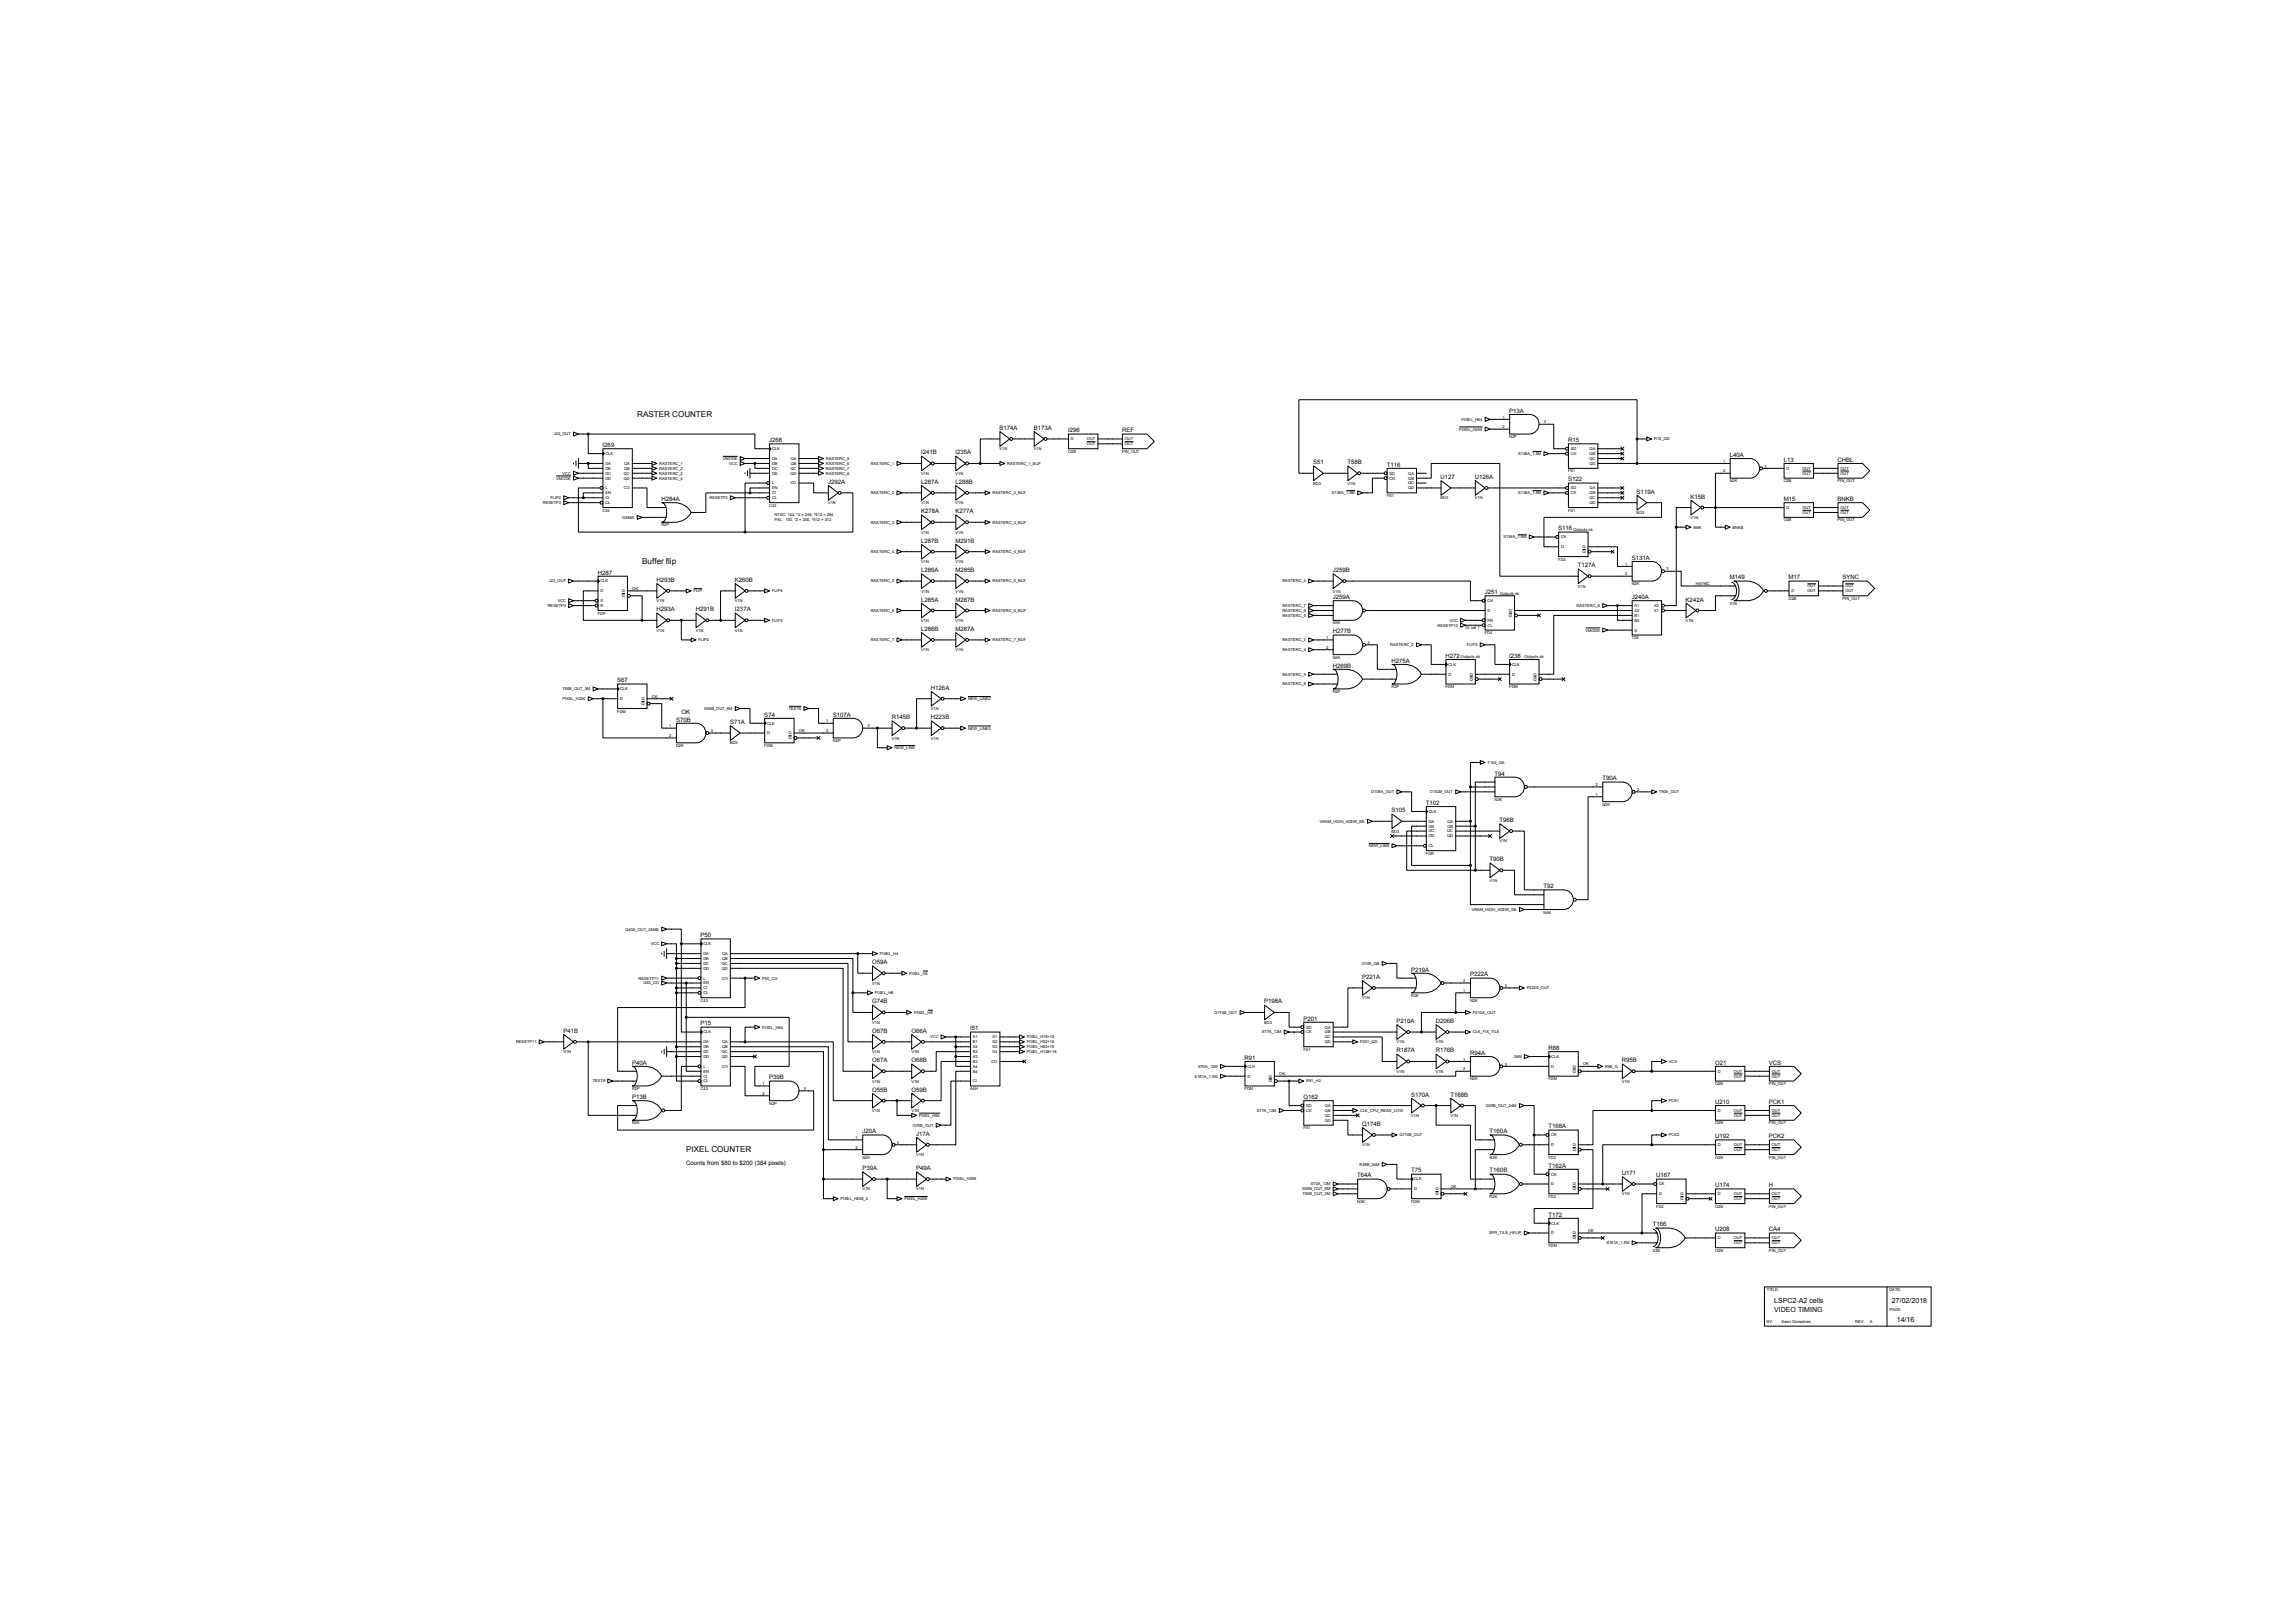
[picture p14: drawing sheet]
<svg xmlns="http://www.w3.org/2000/svg" width="1189mm" height="841mm" viewBox="0 0 1189 841" stroke-linecap="round" stroke-linejoin="round" font-family="sans-serif">
<defs><g id="words">
<g font-size="4.2">
<text x="330" y="216">RASTER COUNTER</text>
<text x="333" y="292">Buffer flip</text>
<text x="356" y="597">PIXEL COUNTER</text>
</g>
<g font-size="3.6">
<text x="920" y="675">LSPC2-A2 cells</text>
<text x="980" y="675">27/02/2018</text>
<text x="920" y="680">VIDEO TIMING</text>
<text x="983" y="685">14/16</text>
</g>
<g font-size="3.1">
<text x="782" y="214">P13A</text>
<text x="518" y="223">B174A</text>
<text x="536" y="223">B173A</text>
<text x="554" y="224">I296</text>
<text x="582" y="224">REF</text>
<text x="312" y="232">I269</text>
<text x="399" y="229">J268</text>
<text x="813" y="229">R15</text>
<text x="477" y="236">I241B</text>
<text x="495" y="236">I235A</text>
<text x="896" y="237">L40A</text>
<text x="924" y="239">L13</text>
<text x="952" y="239">CHBL</text>
<text x="681" y="241">S51</text>
<text x="698" y="241">T58B</text>
<text x="719" y="242">T116</text>
<text x="429" y="251">J292A</text>
<text x="477" y="251">L287A</text>
<text x="495" y="251">L288B</text>
<text x="747" y="248">U127</text>
<text x="764" y="248">U126A</text>
<text x="813" y="249">S122</text>
<text x="848" y="256">S119A</text>
<text x="343" y="260">H284A</text>
<text x="876" y="258">K15B</text>
<text x="924" y="260">M15</text>
<text x="952" y="260">BNKB</text>
<text x="477" y="266">K278A</text>
<text x="495" y="266">K277A</text>
<text x="808" y="275">S116</text>
<text x="477" y="281">L287B</text>
<text x="495" y="281">M291B</text>
<text x="818" y="294">T127A</text>
<text x="846" y="290">S131A</text>
<text x="310" y="298">H287</text>
<text x="477" y="296">L286A</text>
<text x="495" y="296">M285B</text>
<text x="691" y="296">J259B</text>
<text x="340" y="302">H293B</text>
<text x="381" y="302">K260B</text>
<text x="896" y="300">M149</text>
<text x="927" y="300">M17</text>
<text x="955" y="300">SYNC</text>
<text x="477" y="312">L285A</text>
<text x="495" y="312">M287B</text>
<text x="691" y="310">J259A</text>
<text x="769" y="308">J251</text>
<text x="846" y="310">J240A</text>
<text x="874" y="312">K242A</text>
<text x="340" y="317">H293A</text>
<text x="361" y="317">H291B</text>
<text x="381" y="317">I237A</text>
<text x="477" y="327">L286B</text>
<text x="495" y="327">M287A</text>
<text x="691" y="328">H277B</text>
<text x="749" y="341">H272</text>
<text x="782" y="341">I238</text>
<text x="691" y="346">H269B</text>
<text x="721" y="343">H275A</text>
<text x="320" y="354">S67</text>
<text x="482" y="357">H126A</text>
<text x="353" y="370">OK</text>
<text x="396" y="371">S74</text>
<text x="432" y="371">S107A</text>
<text x="350" y="374">S70B</text>
<text x="378" y="375">S71A</text>
<text x="462" y="373">R145B</text>
<text x="482" y="373">H223B</text>
<text x="775" y="402">T94</text>
<text x="830" y="404">T90A</text>
<text x="739" y="417">T102</text>
<text x="721" y="421">S105</text>
<text x="777" y="426">T96B</text>
<text x="772" y="446">T90B</text>
<text x="800" y="460">T92</text>
<text x="363" y="486">P50</text>
<text x="452" y="500">O59A</text>
<text x="731" y="503">P219A</text>
<text x="706" y="507">P221A</text>
<text x="762" y="506">P222A</text>
<text x="452" y="520">G74B</text>
<text x="655" y="520">P198A</text>
<text x="363" y="531">P15</text>
<text x="503" y="534">I51</text>
<text x="675" y="529">P201</text>
<text x="724" y="530">P210A</text>
<text x="744" y="530">D206B</text>
<text x="292" y="535">P41B</text>
<text x="452" y="535">O67B</text>
<text x="472" y="535">O66A</text>
<text x="724" y="545">R187A</text>
<text x="744" y="545">R176B</text>
<text x="802" y="544">R88</text>
<text x="328" y="552">P40A</text>
<text x="452" y="550">O67A</text>
<text x="472" y="550">O68B</text>
<text x="645" y="549">R91</text>
<text x="762" y="547">R94A</text>
<text x="841" y="550">R95B</text>
<text x="889" y="552">O21</text>
<text x="917" y="552">VCS</text>
<text x="399" y="559">P39B</text>
<text x="328" y="569">P13B</text>
<text x="452" y="566">O55B</text>
<text x="472" y="566">O59B</text>
<text x="675" y="569">Q162</text>
<text x="731" y="568">S170A</text>
<text x="752" y="568">T168B</text>
<text x="889" y="572">U210</text>
<text x="917" y="572">PCK1</text>
<text x="447" y="587">J20A</text>
<text x="706" y="583">Q174B</text>
<text x="772" y="587">T160A</text>
<text x="802" y="585">T168A</text>
<text x="475" y="589">J17A</text>
<text x="889" y="590">U192</text>
<text x="917" y="590">PCK2</text>
<text x="356" y="604">Counts from $80 to $200 (384 pixels)</text>
<text x="802" y="605">T162A</text>
<text x="447" y="606">P39A</text>
<text x="475" y="606">P49A</text>
<text x="703" y="610">T64A</text>
<text x="731" y="608">T75</text>
<text x="772" y="608">T160B</text>
<text x="841" y="609">U171</text>
<text x="858" y="610">U167</text>
<text x="889" y="615">U174</text>
<text x="917" y="615">H</text>
<text x="802" y="630">T172</text>
<text x="857" y="636">T166</text>
<text x="889" y="638">U208</text>
<text x="917" y="638">CA4</text>
</g>
<g font-size="2.1">
<text x="757" y="218">PIXEL_H64</text>
<text x="779" y="217">1</text>
<text x="779" y="222">2</text>
<text x="800" y="219">3</text>
<text x="287" y="226">J22_OUT</text>
<text x="756" y="223">PIXEL_H256</text>
<text x="782" y="227">N2P</text>
<text x="400" y="233">CLK</text>
<text x="518" y="233">V1N</text>
<text x="536" y="233">V1N</text>
<text x="555" y="228">D</text>
<text x="563" y="228">OUT</text>
<text x="563" y="231">OUT</text>
<text x="583" y="228">OUT</text>
<text x="583" y="231">OUT</text>
<text x="814" y="233">SD</text>
<text x="824" y="233">QA</text>
<text x="857" y="228">R15_QD</text>
<text x="314" y="236">CLK</text>
<text x="375" y="238">VMODE</text>
<text x="400" y="238">DA</text>
<text x="410" y="238">QA</text>
<text x="428" y="238">RASTERC_5</text>
<text x="554" y="235">O2B</text>
<text x="582" y="235">PIN_OUT</text>
<text x="787" y="236">S136A_1.5M</text>
<text x="814" y="236">CK</text>
<text x="824" y="238">QC</text>
<text x="824" y="236">QB</text>
<text x="893" y="240">1</text>
<text x="292" y="246">VCC</text>
<text x="314" y="241">DA</text>
<text x="314" y="243">DB</text>
<text x="314" y="246">DC</text>
<text x="323" y="246">QC</text>
<text x="323" y="241">QA</text>
<text x="323" y="243">QB</text>
<text x="342" y="241">RASTERC_1</text>
<text x="342" y="246">RASTERC_3</text>
<text x="342" y="243">RASTERC_2</text>
<text x="378" y="241">VCC</text>
<text x="400" y="241">DB</text>
<text x="400" y="243">DC</text>
<text x="400" y="246">DD</text>
<text x="410" y="243">QC</text>
<text x="410" y="246">QD</text>
<text x="410" y="241">QB</text>
<text x="428" y="241">RASTERC_6</text>
<text x="428" y="243">RASTERC_7</text>
<text x="428" y="246">RASTERC_8</text>
<text x="451" y="241">RASTERC_1</text>
<text x="522" y="241">RASTERC_1_BUF</text>
<text x="720" y="246">SD</text>
<text x="730" y="246">QA</text>
<text x="813" y="245">FS1</text>
<text x="824" y="241">QD</text>
<text x="893" y="245">2</text>
<text x="914" y="242">3</text>
<text x="926" y="243">D</text>
<text x="934" y="243">OUT</text>
<text x="934" y="246">OUT</text>
<text x="954" y="243">OUT</text>
<text x="954" y="246">OUT</text>
<text x="288" y="248">VMODE</text>
<text x="314" y="248">DD</text>
<text x="323" y="248">QD</text>
<text x="342" y="248">RASTERC_4</text>
<text x="400" y="251">L</text>
<text x="410" y="251">CO</text>
<text x="477" y="246">V1N</text>
<text x="495" y="246">V1N</text>
<text x="681" y="251">BD3</text>
<text x="698" y="251">V1N</text>
<text x="720" y="248">CK</text>
<text x="730" y="251">QC</text>
<text x="730" y="248">QB</text>
<text x="896" y="250">N2K</text>
<text x="924" y="250">O2B</text>
<text x="952" y="250">PIN_OUT</text>
<text x="314" y="256">EN</text>
<text x="314" y="254">L</text>
<text x="323" y="254">CO</text>
<text x="400" y="254">EN</text>
<text x="400" y="256">CI</text>
<text x="451" y="256">RASTERC_2</text>
<text x="514" y="256">RASTERC_2_BUF</text>
<text x="690" y="256">S136A_1.5M</text>
<text x="719" y="258">FS1</text>
<text x="730" y="254">QD</text>
<text x="787" y="256">S136A_1.5M</text>
<text x="814" y="254">SD</text>
<text x="814" y="256">CK</text>
<text x="824" y="254">QA</text>
<text x="824" y="256">QB</text>
<text x="281" y="261">RESETP3</text>
<text x="285" y="259">FLIP2</text>
<text x="314" y="259">CI</text>
<text x="314" y="261">CL</text>
<text x="368" y="259">RESETP3</text>
<text x="399" y="263">C43</text>
<text x="400" y="259">CL</text>
<text x="429" y="261">V1N</text>
<text x="477" y="261">V1N</text>
<text x="495" y="261">V1N</text>
<text x="747" y="259">BD3</text>
<text x="764" y="259">V1N</text>
<text x="824" y="259">QC</text>
<text x="824" y="261">QD</text>
<text x="926" y="264">D</text>
<text x="934" y="264">OUT</text>
<text x="954" y="264">OUT</text>
<text x="312" y="265">C43</text>
<text x="322" y="269">G286A</text>
<text x="401" y="267">NTSC: 124, *2 = 248, ^512 = 264</text>
<text x="813" y="265">FS1</text>
<text x="848" y="266">BD3</text>
<text x="876" y="269">V1N</text>
<text x="934" y="266">OUT</text>
<text x="954" y="266">OUT</text>
<text x="343" y="273">R2P</text>
<text x="401" y="270">PAL: 100, *2 = 200, ^512 = 312</text>
<text x="451" y="271">RASTERC_3</text>
<text x="514" y="271">RASTERC_3_BUF</text>
<text x="815" y="275">Outputs ok</text>
<text x="878" y="274">BNK</text>
<text x="898" y="274">BNKB</text>
<text x="924" y="270">O2B</text>
<text x="952" y="270">PIN_OUT</text>
<text x="477" y="277">V1N</text>
<text x="495" y="277">V1N</text>
<text x="779" y="279">S136A_1.5M</text>
<text x="809" y="279">CK</text>
<text x="451" y="287">RASTERC_4</text>
<text x="514" y="287">RASTERC_4_BUF</text>
<text x="809" y="284">D</text>
<text x="820" y="284">Q</text>
<text x="820" y="287">Q</text>
<text x="477" y="292">V1N</text>
<text x="495" y="292">V1N</text>
<text x="808" y="291">FD2</text>
<text x="842" y="293">1</text>
<text x="842" y="298">2</text>
<text x="864" y="296">3</text>
<text x="284" y="302">J22_OUT</text>
<text x="311" y="302">CLK</text>
<text x="328" y="306">OK</text>
<text x="451" y="302">RASTERC_5</text>
<text x="514" y="302">RASTERC_5_BUF</text>
<text x="665" y="302">RASTERC_4</text>
<text x="818" y="305">V1N</text>
<text x="846" y="303">N2K</text>
<text x="879" y="303">HSYNC</text>
<text x="937" y="304">OUT</text>
<text x="956" y="304">OUT</text>
<text x="289" y="312">VCC</text>
<text x="311" y="307">D</text>
<text x="311" y="312">S</text>
<text x="322" y="307">Q</text>
<text x="322" y="309">Q</text>
<text x="359" y="307">FLIP</text>
<text x="400" y="307">FLIP4</text>
<text x="477" y="307">V1N</text>
<text x="495" y="307">V1N</text>
<text x="691" y="307">V1N</text>
<text x="771" y="312">CK</text>
<text x="777" y="308">Outputs ok</text>
<text x="927" y="311">O2B</text>
<text x="928" y="307">D</text>
<text x="937" y="307">OUT</text>
<text x="955" y="311">PIN_OUT</text>
<text x="956" y="307">OUT</text>
<text x="284" y="315">RESETP3</text>
<text x="311" y="315">R</text>
<text x="340" y="312">V1N</text>
<text x="381" y="312">V1N</text>
<text x="451" y="317">RASTERC_6</text>
<text x="514" y="317">RASTERC_6_BUF</text>
<text x="665" y="315">RASTERC_7</text>
<text x="665" y="317">RASTERC_6</text>
<text x="771" y="317">D</text>
<text x="782" y="317">Q</text>
<text x="817" y="315">RASTERC_8</text>
<text x="847" y="315">A1</text>
<text x="847" y="317">A2</text>
<text x="857" y="317">X1</text>
<text x="857" y="315">X0</text>
<text x="896" y="313">X1B</text>
<text x="310" y="318">FDP</text>
<text x="400" y="322">FLIP3</text>
<text x="477" y="322">V1N</text>
<text x="495" y="322">V1N</text>
<text x="665" y="320">RASTERC_5</text>
<text x="691" y="324">N3K</text>
<text x="751" y="322">VCC</text>
<text x="771" y="322">PR</text>
<text x="782" y="320">Q</text>
<text x="847" y="320">B1</text>
<text x="847" y="322">B2</text>
<text x="874" y="322">V1N</text>
<text x="340" y="327">V1N</text>
<text x="361" y="327">V1N</text>
<text x="381" y="327">V1N</text>
<text x="745" y="325">RESETP10</text>
<text x="760" y="326">Or set ?</text>
<text x="769" y="329">FD4</text>
<text x="771" y="325">CL</text>
<text x="822" y="327">VMODE</text>
<text x="847" y="327">S</text>
<text x="362" y="332">FLIP2</text>
<text x="451" y="332">RASTERC_7</text>
<text x="514" y="332">RASTERC_7_BUF</text>
<text x="665" y="332">RASTERC_3</text>
<text x="687" y="331">1</text>
<text x="709" y="334">3</text>
<text x="721" y="335">RASTERC_2</text>
<text x="760" y="335">FLIP3</text>
<text x="846" y="331">T2E</text>
<text x="477" y="338">V1N</text>
<text x="495" y="338">V1N</text>
<text x="665" y="337">RASTERC_4</text>
<text x="687" y="336">2</text>
<text x="691" y="341">N2K</text>
<text x="757" y="341">Outputs ok</text>
<text x="790" y="341">Outputs ok</text>
<text x="751" y="345">CLK</text>
<text x="784" y="345">CLK</text>
<text x="665" y="350">RASTERC_5</text>
<text x="751" y="350">D</text>
<text x="762" y="350">Q</text>
<text x="762" y="353">Q</text>
<text x="784" y="350">D</text>
<text x="795" y="350">Q</text>
<text x="795" y="353">Q</text>
<text x="291" y="358">T56B_OUT_3M</text>
<text x="321" y="358">CLK</text>
<text x="665" y="355">RASTERC_8</text>
<text x="691" y="359">R2P</text>
<text x="721" y="357">R2P</text>
<text x="749" y="357">FDM</text>
<text x="782" y="357">FDM</text>
<text x="291" y="363">PIXEL_H256</text>
<text x="321" y="363">D</text>
<text x="332" y="363">Q</text>
<text x="332" y="365">Q</text>
<text x="338" y="361">OK</text>
<text x="502" y="363">NEW_LINE2</text>
<text x="320" y="369">FDM</text>
<text x="365" y="368">S58B_OUT_6M</text>
<text x="409" y="368">TEST6</text>
<text x="482" y="368">V1N</text>
<text x="347" y="377">1</text>
<text x="398" y="375">CLK</text>
<text x="428" y="374">1</text>
<text x="450" y="377">3</text>
<text x="347" y="382">2</text>
<text x="368" y="379">3</text>
<text x="398" y="381">D</text>
<text x="409" y="381">Q</text>
<text x="409" y="383">Q</text>
<text x="414" y="379">OK</text>
<text x="428" y="379">2</text>
<text x="462" y="383">V1N</text>
<text x="482" y="383">V1N</text>
<text x="502" y="378">NEW_LINE3</text>
<text x="350" y="387">N2K</text>
<text x="378" y="386">BD3</text>
<text x="396" y="387">FDM</text>
<text x="432" y="385">N2P</text>
<text x="464" y="388">NEW_LINE</text>
<text x="771" y="396">T102_QA</text>
<text x="827" y="407">2</text>
<text x="711" y="411">O109A_OUT</text>
<text x="741" y="411">O102B_OUT</text>
<text x="827" y="412">1</text>
<text x="848" y="410">3</text>
<text x="860" y="411">T90A_OUT</text>
<text x="775" y="415">N3K</text>
<text x="830" y="418">N2K</text>
<text x="740" y="421">CLK</text>
<text x="684" y="426">VRAM_HIGH_ADDR_SB</text>
<text x="721" y="431">BD3</text>
<text x="740" y="426">DA</text>
<text x="740" y="429">DB</text>
<text x="740" y="431">DC</text>
<text x="750" y="431">QC</text>
<text x="750" y="426">QA</text>
<text x="750" y="429">QB</text>
<text x="740" y="434">DD</text>
<text x="750" y="434">QD</text>
<text x="777" y="437">V1N</text>
<text x="709" y="439">NEW_LINE</text>
<text x="739" y="443">FDR</text>
<text x="740" y="439">CL</text>
<text x="772" y="457">V1N</text>
<text x="763" y="472">VRAM_HIGH_ADDR_SB</text>
<text x="800" y="473">N4K</text>
<text x="324" y="482">Q40A_OUT_24MB</text>
<text x="337" y="490">VCC</text>
<text x="365" y="490">CLK</text>
<text x="365" y="495">DA</text>
<text x="365" y="497">DB</text>
<text x="374" y="495">QA</text>
<text x="374" y="497">QB</text>
<text x="456" y="495">PIXEL_H4</text>
<text x="365" y="500">DC</text>
<text x="365" y="502">DD</text>
<text x="374" y="500">QC</text>
<text x="374" y="502">QD</text>
<text x="706" y="500">O159_QB</text>
<text x="331" y="508">RESETP11</text>
<text x="365" y="508">L</text>
<text x="374" y="508">CO</text>
<text x="395" y="508">P50_CO</text>
<text x="471" y="505">PIXEL_H4</text>
<text x="758" y="509">2</text>
<text x="333" y="510">Q53_CO</text>
<text x="365" y="510">EN</text>
<text x="365" y="513">CI</text>
<text x="365" y="515">CL</text>
<text x="452" y="510">V1N</text>
<text x="453" y="515">PIXEL_H8</text>
<text x="758" y="514">1</text>
<text x="780" y="512">3</text>
<text x="791" y="513">P222A_OUT</text>
<text x="363" y="519">C43</text>
<text x="706" y="518">V1N</text>
<text x="731" y="517">R2K</text>
<text x="762" y="519">N2K</text>
<text x="474" y="525">PIXEL_H8</text>
<text x="629" y="525">Q174B_OUT</text>
<text x="763" y="525">P210A_OUT</text>
<text x="395" y="533">PIXEL_H64</text>
<text x="452" y="531">V1N</text>
<text x="655" y="531">BD3</text>
<text x="677" y="533">SD</text>
<text x="687" y="533">QA</text>
<text x="365" y="536">CLK</text>
<text x="482" y="538">VCC</text>
<text x="504" y="538">A1</text>
<text x="514" y="538">S1</text>
<text x="532" y="538">PIXEL_H16+16</text>
<text x="654" y="536">S77A_12M</text>
<text x="677" y="536">CK</text>
<text x="687" y="538">QC</text>
<text x="687" y="536">QB</text>
<text x="763" y="536">CLK_FIX_TILE</text>
<text x="267" y="541">RESETP11</text>
<text x="292" y="546">V1N</text>
<text x="365" y="541">DA</text>
<text x="365" y="543">DB</text>
<text x="365" y="546">DC</text>
<text x="374" y="546">QC</text>
<text x="374" y="541">QA</text>
<text x="374" y="543">QB</text>
<text x="452" y="546">V1N</text>
<text x="472" y="546">V1N</text>
<text x="504" y="543">A2</text>
<text x="504" y="541">B1</text>
<text x="504" y="546">B2</text>
<text x="514" y="546">S4</text>
<text x="514" y="543">S3</text>
<text x="514" y="541">S2</text>
<text x="532" y="541">PIXEL_H32+16</text>
<text x="532" y="543">PIXEL_H64+16</text>
<text x="532" y="546">PIXEL_H128+16</text>
<text x="675" y="544">FS1</text>
<text x="687" y="541">QD</text>
<text x="705" y="541">P201_QD</text>
<text x="724" y="541">V1N</text>
<text x="744" y="541">V1N</text>
<text x="365" y="548">DD</text>
<text x="374" y="548">QD</text>
<text x="504" y="548">A3</text>
<text x="504" y="551">B3</text>
<text x="514" y="551">CO</text>
<text x="758" y="550">1</text>
<text x="785" y="548">24M</text>
<text x="804" y="548">CLK</text>
<text x="820" y="552">OK</text>
<text x="865" y="551">VCS</text>
<text x="365" y="556">EN</text>
<text x="365" y="553">L</text>
<text x="374" y="553">CO</text>
<text x="504" y="553">A4</text>
<text x="504" y="556">B4</text>
<text x="621" y="553">S70A_12M</text>
<text x="646" y="553">CLK</text>
<text x="663" y="557">OK</text>
<text x="724" y="556">V1N</text>
<text x="744" y="556">V1N</text>
<text x="758" y="555">2</text>
<text x="780" y="552">3</text>
<text x="804" y="553">D</text>
<text x="815" y="553">Q</text>
<text x="815" y="556">Q</text>
<text x="832" y="553">R88_Q</text>
<text x="890" y="556">D</text>
<text x="899" y="556">OUT</text>
<text x="918" y="556">OUT</text>
<text x="307" y="561">TEST8</text>
<text x="365" y="558">CI</text>
<text x="365" y="561">CL</text>
<text x="395" y="562">1</text>
<text x="452" y="561">V1N</text>
<text x="472" y="561">V1N</text>
<text x="504" y="561">CI</text>
<text x="619" y="558">S161A_1.5M</text>
<text x="646" y="558">D</text>
<text x="658" y="558">Q</text>
<text x="658" y="561">Q</text>
<text x="677" y="561">R91_nQ</text>
<text x="762" y="560">N2K</text>
<text x="802" y="560">FDM</text>
<text x="841" y="561">V1N</text>
<text x="889" y="562">O2B</text>
<text x="899" y="558">OUT</text>
<text x="917" y="562">PIN_OUT</text>
<text x="918" y="558">OUT</text>
<text x="328" y="565">R2P</text>
<text x="363" y="565">C43</text>
<text x="395" y="567">2</text>
<text x="417" y="565">3</text>
<text x="503" y="565">A4H</text>
<text x="645" y="565">FDM</text>
<text x="399" y="572">N2P</text>
<text x="677" y="574">SD</text>
<text x="687" y="574">QA</text>
<text x="770" y="574">Q39B_OUT_24M</text>
<text x="865" y="571">PCK1</text>
<text x="452" y="576">V1N</text>
<text x="472" y="576">V1N</text>
<text x="476" y="579">PIXEL_H64</text>
<text x="651" y="576">S77A_12M</text>
<text x="677" y="576">CK</text>
<text x="687" y="579">QC</text>
<text x="687" y="581">QD</text>
<text x="687" y="576">QB</text>
<text x="705" y="576">CLK_CPU_READ_LOW</text>
<text x="731" y="579">V1N</text>
<text x="752" y="579">V1N</text>
<text x="890" y="576">D</text>
<text x="899" y="576">OUT</text>
<text x="899" y="579">OUT</text>
<text x="918" y="576">OUT</text>
<text x="918" y="579">OUT</text>
<text x="328" y="583">R2K</text>
<text x="473" y="584">G75B_OUT</text>
<text x="675" y="585">FS1</text>
<text x="889" y="583">O2B</text>
<text x="917" y="583">PIN_OUT</text>
<text x="443" y="590">1</text>
<text x="465" y="593">3</text>
<text x="725" y="589">Q174B_OUT</text>
<text x="804" y="594">D</text>
<text x="804" y="589">CK</text>
<text x="815" y="594">Q</text>
<text x="865" y="589">PCK2</text>
<text x="890" y="594">D</text>
<text x="899" y="594">OUT</text>
<text x="918" y="594">OUT</text>
<text x="443" y="595">2</text>
<text x="475" y="599">V1N</text>
<text x="706" y="594">V1N</text>
<text x="815" y="596">Q</text>
<text x="899" y="596">OUT</text>
<text x="918" y="596">OUT</text>
<text x="447" y="600">N2K</text>
<text x="705" y="604">R39B_24M</text>
<text x="772" y="600">R2K</text>
<text x="802" y="600">FD2</text>
<text x="889" y="600">O2B</text>
<text x="917" y="600">PIN_OUT</text>
<text x="494" y="612">PIXEL_H256</text>
<text x="733" y="612">CLK</text>
<text x="804" y="609">CK</text>
<text x="447" y="617">V1N</text>
<text x="475" y="617">V1N</text>
<text x="675" y="617">S58B_OUT_6M</text>
<text x="679" y="614">S70A_12M</text>
<text x="733" y="617">D</text>
<text x="744" y="617">Q</text>
<text x="752" y="615">OK</text>
<text x="804" y="614">D</text>
<text x="815" y="614">Q</text>
<text x="815" y="617">Q</text>
<text x="860" y="614">CK</text>
<text x="436" y="622">PIXEL_H256_2</text>
<text x="469" y="622">PIXEL_H256</text>
<text x="675" y="619">T56B_OUT_3M</text>
<text x="703" y="623">N3K</text>
<text x="731" y="623">FDM</text>
<text x="744" y="619">Q</text>
<text x="772" y="621">R2K</text>
<text x="802" y="621">FD2</text>
<text x="841" y="619">V1N</text>
<text x="860" y="619">D</text>
<text x="871" y="619">Q</text>
<text x="871" y="622">Q</text>
<text x="890" y="619">D</text>
<text x="899" y="619">OUT</text>
<text x="899" y="622">OUT</text>
<text x="918" y="619">OUT</text>
<text x="918" y="622">OUT</text>
<text x="858" y="626">FD2</text>
<text x="889" y="626">O2B</text>
<text x="917" y="626">PIN_OUT</text>
<text x="804" y="635">CLK</text>
<text x="772" y="640">SPR_TILE_HFLIP</text>
<text x="804" y="640">D</text>
<text x="815" y="640">Q</text>
<text x="823" y="638">OK</text>
<text x="802" y="646">FDM</text>
<text x="815" y="642">Q</text>
<text x="832" y="645">S161A_1.5M</text>
<text x="890" y="642">D</text>
<text x="899" y="642">OUT</text>
<text x="899" y="645">OUT</text>
<text x="918" y="642">OUT</text>
<text x="918" y="645">OUT</text>
<text x="857" y="649">X2B</text>
<text x="889" y="649">O2B</text>
<text x="917" y="649">PIN_OUT</text>
<text x="916" y="669">TITLE:</text>
<text x="979" y="669">DATE:</text>
<text x="979" y="679">PAGE:</text>
<text x="916" y="686">BY:</text>
<text x="923" y="686">Sean Gonsalves</text>
<text x="961" y="686">REV:</text>
<text x="969" y="686">A</text>
</g>
</g></defs>
<g fill="none" stroke="#000" stroke-width=".52">
<path d="M770 216l2 1-2 1zM772 217h10M782 215h11a5 5 0 0 1 5 5 5 5 0 0 1-5 5h-11zM798 220h7v13h6M297 224l3 1-3 1zM297 240h.1M298 239v2M300 225h5M300 238v5M305 225h86v8h8M305 225v10h7M312 233h16v30h-16z"/>
<path d="M312 234l1 1-1 1zM338 239l2 1-2 1zM375 236h7M384 239l2 1-2 1zM384 237l2 1-2 1zM386 238h13M399 230h15v30h-15zM399 232l1 1h-1zM414 238h10M424 237l3 1-3 1zM424 239l3 1-3 1zM465 239l2 1-2 1z"/>
<path d="M478 236l5 4-5 4zM495 236l5 4-5 4zM518 239l3 1-3 1zM518 224l5 3-5 4zM518 227h-10v13M525 227h11M536 224l5 3-5 4zM543 227h11M554 225h15v8h-15zM563 229h5M569 227h13M569 230h13"/>
<path d="M582 225h12l4 4-4 4h-12zM583 229h4M756 221h12M770 221l2 1-2 1zM772 222h10M794 234h5M800 234l3 1-3 1zM803 235h8M813 230h15v13h-15zM828 235h13M828 238h13M828 233h13"/>
<path d="M840 234l2 2M840 237l2 1M840 232l2 1M842 234l-2 2M842 237l-2 1M842 232l-2 1M848 227v-20h-175v38h8M848 227v13M848 227h5M853 226l3 1-3 1zM897 238h10a5 5 0 0 1 5 5 5 5 0 0 1-5 5h-10zM288 247h8"/>
<path d="M292 257l3 1-3 1zM292 259l3 1-3 1zM295 258h17M297 247l3 1-3 1zM297 244l3 1-3 1zM300 245h12M300 240h12M300 248h12M305 240v3h7M311 253h-11v23h86M312 255h-10v3M328 253h7v10h10"/>
<path d="M328 243h10M328 245h10M328 240h10M328 248h10M338 244l2 1-2 1zM338 242l2 1-2 1zM338 247l2 1-2 1zM379 257l2 1-2 1zM381 258h16M386 240h13M386 245h.1M387 244v3"/>
<path d="M389 255h-23v11h-8M389 245h10M389 255h10M389 243v5M391 240v3h8M397 250h-11v26M399 253h-10v2M414 250h8v5h7M414 243h10M414 245h10M414 240h10M424 242l3 1-3 1z"/>
<path d="M424 244l3 1-3 1zM429 252l5 3-5 4zM436 255h6v21h-56M465 254l2 1-2 1zM467 255h11M467 240h11M478 252l5 3-5 4zM484 255h11M484 240h11M495 252l5 3-5 4zM502 255h9M502 240h16"/>
<path d="M511 254l2 1-2 1zM681 241l5 4-5 4zM686 245h13M698 254h4M699 241l5 4-5 4zM704 254l2 1-2 1zM705 245h12M717 248h-6v7h-5M719 243h15v12h-15zM734 248h8v-8h35v59h41M734 253h13M734 245h5"/>
<path d="M734 250h5M747 249l5 4-5 4zM752 253h13M765 249l5 4-5 4zM771 253h40M794 254h5M800 254l3 1-3 1zM803 255h8M813 250h15v13h-15zM828 253h13M828 255h13M828 258h13"/>
<path d="M828 240h69M840 255l2 1M840 257l2 2M840 252l2 2M842 255l-2 1M842 257l-2 2M842 252l-2 2M848 257l5 3-5 4zM876 259l5 4-5 4zM897 245h-8v28h5M913 243h12M925 240h15v8h-15z"/>
<path d="M934 244h5M940 243h13M940 245h13M953 240h12l4 4-4 4h-12zM954 244h4M295 260h16M330 267l3 1-3 1zM333 268h12M343 260h7a10 10 0 0 1 8 6 10 10 0 0 1-8 5h-7a7 7 0 0 0 1-10zM465 270l2 1-2 1zM467 271h11M478 267l5 4-5 3z"/>
<path d="M484 271h11M495 267l5 4-5 3zM502 271h9M511 270l2 1-2 1zM787 277h4M793 277l2 1-2 1zM795 278h11M808 276h15v12h-15zM828 260h20M853 260h8v8h-61v15h8M869 273v41h-6M869 273h5"/>
<path d="M874 272l2 1-2 1zM876 263h-7v10M883 263h42M894 272l3 1-3 1zM925 260h15v8h-15zM934 264h5M940 263h13M940 266h13M953 260h12l4 4-4 4h-12zM954 264h4M310 299h15v17h-15zM465 285l2 1-2 1z"/>
<path d="M467 286h11M478 282l5 4-5 4zM478 297l5 4-5 4zM484 286h11M495 282l5 4-5 4zM495 297l5 4-5 4zM502 286h9M511 285l2 1-2 1zM691 297l5 4-5 4zM818 295l5 4-5 3zM820 285h2M823 283h15v10h8"/>
<path d="M825 299h21M825 286h11M835 285l1 2M836 285l-1 2M846 291h10a5 5 0 0 1 5 5 5 5 0 0 1-5 5h-10zM863 296h8v8h28M295 300l2 1-2 1zM295 310l2 1-2 1zM295 313l2 1-2 1zM297 314h11M297 301h13M297 311h11"/>
<path d="M310 300l1 1-1 1zM310 306h-8v15h31M322 308h2M325 306h15M327 309h6v12M340 302l5 4-5 4zM340 318l5 3-5 4zM347 306h9M356 305l2 1-2 1zM359 305h5M361 318l5 3-5 4zM381 318l5 3-5 4z"/>
<path d="M381 302l5 4-5 4zM381 306h-8v15M388 306h8M396 305l3 1-3 1zM465 300l2 1-2 1zM465 315l2 1-2 1zM467 316h11M467 301h11M478 313l5 3-5 4zM484 316h11M484 301h11M495 313l5 3-5 4z"/>
<path d="M502 316h9M502 301h9M511 300l2 1-2 1zM511 315l2 1-2 1zM678 313l3 1-3 1zM678 315l3 1-3 1zM678 318l3 1-3 1zM678 300l3 1-3 1zM681 316h10M681 314h10M681 319h10M681 301h10"/>
<path d="M691 311h10a5 5 0 0 1 5 5 5 5 0 0 1-5 5h-10zM698 301h64v10h6M708 316h62M770 309h15v18h-15zM782 318h2M785 316h61M786 319h12M797 318l1 2M798 318l-1 2M831 313l2 1-2 1zM833 314h13M838 314v7h8"/>
<path d="M846 311h15v18h-15zM846 319h-41v30h-7M863 316h11M874 313l5 3-5 4zM897 302a5 5 0 0 1 0 9M899 301h6a10 10 0 0 1 9 5 10 10 0 0 1-9 5h-6a7 7 0 0 0 1-9zM899 309h-10v7h-9M914 306h.1M916 306h11M927 301h15v8h-15zM937 303h4M942 306h13"/>
<path d="M942 304h13M955 301h13l4 4-4 4h-13zM956 303h5M333 321h7M347 321h14M353 321v11h5M358 331l3 1-3 1zM367 321h14M388 321h8M396 320l3 1-3 1zM465 331l2 1-2 1zM467 332h11"/>
<path d="M478 328l5 4-5 3zM484 332h11M495 328l5 4-5 3zM502 332h9M511 331l2 1-2 1zM678 331l3 1-3 1zM678 336l3 1-3 1zM681 332h10M681 337h10M691 329h10a5 5 0 0 1 5 5 5 5 0 0 1-5 5h-10zM708 334h6v13h10M734 333l3 1-3 1z"/>
<path d="M737 334h5v10h7M757 323l3 1-3 1zM757 320l3 1-3 1zM760 324h8M760 321h8M767 333l3 1-3 1zM770 334h5v10h7M822 325h7M831 326l2 1-2 1zM833 327h13M307 356l3 1-3 1zM310 357h10"/>
<path d="M320 354h15v13h-15zM320 356l1 1-1 1zM483 358l5 4-5 4zM678 353l3 1-3 1zM678 348l3 1-3 1zM681 349h12M681 354h12M691 347h7a10 10 0 0 1 8 5 10 10 0 0 1-8 5h-7a7 7 0 0 0 1-9zM706 352h18M721 344h7a10 10 0 0 1 9 5 10 10 0 0 1-9 5h-7a7 7 0 0 0 2-9zM737 349h12M749 342h16v12h-16z"/>
<path d="M749 344h1l-1 1zM762 351h1M765 349h17M766 352h11M777 351l1 2M778 351l-1 2M782 342h16v12h-16zM782 344h1l-1 1zM795 351h1M799 352h11M810 351l1 2M811 351l-1 2"/>
<path d="M305 361l2 1-2 1zM307 362h13M312 362v20h39M332 363h2M335 362h13M337 365h6v12h8M347 361l2 2M349 361l-2 2M351 375h10a5 5 0 0 1 5 5 5 5 0 0 1-5 5h-10zM367 380h12M379 376l5 4-5 4zM381 366l3 1-3 1z"/>
<path d="M384 367h5v8h7M384 380h12M396 372h16v13h-16zM396 374l1 1-1 1zM409 366h6M412 380h20M417 366l2 1-2 1zM419 367h5v8h8M432 372h10a5 5 0 0 1 5 5 5 5 0 0 1-5 5h-10zM447 377h15M455 377v10h5M462 374l5 3-5 4z"/>
<path d="M469 377h14M483 374l5 3-5 4zM483 362h-8v15M489 362h9M489 377h9M498 361l2 1-2 1zM498 376l2 1-2 1zM502 361h12M502 376h12M409 381h1M413 382h11M423 382l2 1"/>
<path d="M425 382l-2 1M460 386l2 1-2 1zM464 386h10M767 394l3 1-3 1zM767 395h-5v13M724 409l2 1-2 1zM726 410h6v10h7M739 418h15v23h-15zM739 420h1l-1 1zM754 409l3 1-3 1zM757 410h18M762 408h13"/>
<path d="M762 408v40M775 403h10a5 5 0 0 1 5 5 5 5 0 0 1-5 5h-10zM775 405h-10v23M792 408h39M831 405h10a5 5 0 0 1 5 5 5 5 0 0 1-5 5h-10zM831 413h-8v53h-6M847 410h9M856 409l3 1-3 1zM709 425l2 1-2 1zM709 437h11M711 426h10M721 432l1 2"/>
<path d="M721 437l3 1-3 1zM721 422l5 4-5 3zM721 433h18M722 432l-1 2M724 438h14M726 426h13M739 431h-10v20h36M739 428h-7v20h30M754 428h11M754 431h23M754 433h18M754 426h8"/>
<path d="M765 428v23M771 432l2 2M773 432l-2 2M777 427l5 4-5 3zM784 431h6v30h10M762 448v21h38M765 451h7M772 447l5 4-5 4zM779 451h6v13h15M787 470l3 1-3 1zM790 471h10M800 461h10a5 5 0 0 1 5 5 5 5 0 0 1-5 5h-10z"/>
<path d="M343 480l2 1-2 1zM343 488l2 1-2 1zM343 494h.1M344 493v2M345 489h6v8M345 481h8v8M345 494h18M345 492v5M351 497h12M351 499h12M351 497v50M353 489v46h10"/>
<path d="M353 489h10M363 487h16v30h-16zM363 488l1 1-1 1zM379 499h60v41h13M379 497h63v17M379 494h73M445 494v10h7M452 493l3 1-3 1zM716 498l3 1-3 1zM719 499h5v8h10M343 506l2 1-2 1zM343 508l2 1-2 1z"/>
<path d="M345 509h18M345 507h17M351 512h12M351 502h12M351 514h11M356 509v18M379 502h58v53h15M379 507h12M386 507v15h-66v33h10M391 506l3 1-3 1zM442 514v11h10M442 514h8"/>
<path d="M450 513l2 1-2 1zM452 501l5 3-5 4zM459 504h8M467 503l3 1-3 1zM478 503h3M706 508l5 4-5 4zM706 512h-7v20h-8M713 512h21M732 504h6a10 10 0 0 1 9 5 10 10 0 0 1-9 5h-6a7 7 0 0 0 1-9zM748 509h14M762 507h10a5 5 0 0 1 5 5 5 5 0 0 1-5 5h-10zM762 514h-8v11"/>
<path d="M779 512h8M787 511l3 1-3 1zM279 539l3 1-3 1zM282 540h10M292 536l5 4-5 4zM299 540h64M305 540v38h25M356 527v28h7M356 527h53v26h-18v10h8M363 532h16v31h-16zM363 534l1 1-1 1zM379 540h7"/>
<path d="M386 540h46v30h20M391 531l3 1-3 1zM391 532h-5v8M452 521l5 4-5 3zM452 536l5 4-5 4zM459 540h13M459 525h11M470 524l2 1-2 1zM472 536l6 4-6 4zM479 540h24M481 523h3M488 536l2 1-2 1z"/>
<path d="M490 537h13M495 537v10M503 535h15v28h-15zM518 540h10M518 537h10M528 536l3 1-3 1zM528 539l3 1-3 1zM643 524l2 1-2 1zM645 525h10M655 521l5 4-5 3zM660 525h8v7h6M666 534l2 1-2 1z"/>
<path d="M668 535h6M676 530h15v12h-15zM691 537h25v13h8M691 535h33M691 540h10M701 539l3 1-3 1zM724 531l5 4-5 4zM731 535h13M744 531l5 4-5 4zM751 535h9M754 525h-17v10M754 525h6"/>
<path d="M760 534l2 1-2 1zM760 524l2 1-2 1zM315 559l3 1-3 1zM328 553h6a10 10 0 0 1 9 5 10 10 0 0 1-9 5h-6a7 7 0 0 0 1-10zM343 558h20M343 545h.1M344 544v2M345 545h18M345 542v5M351 547v13h11M351 547h12M351 542h12"/>
<path d="M362 553h-9v22h-9M379 542h50v49h18M379 553h7v15h13M379 545h48v51M379 547h12M390 547l2 1M392 547l-2 1M452 551l5 4-5 4zM459 555h13M472 551l6 4-6 4zM495 547v6h8M495 547h8"/>
<path d="M495 542h8M503 555h-8v38h-13M503 550h-15v20h-9M503 545h-18v10h-6M518 550h13M518 545h10M518 542h10M528 541l3 1-3 1zM528 544l3 1-3 1zM530 549l2 2M532 549l-2 2M633 552l2 1-2 1z"/>
<path d="M633 557l2 1-2 1zM635 553h10M635 558h10M645 550h15v13h-15zM645 552l1 1h-1zM658 559h1M673 559l3 1-3 1zM724 546l5 4-5 4zM731 550h13M744 546l5 4-5 4zM751 550h11M762 547h10a5 5 0 0 1 5 6 5 5 0 0 1-5 5h-10z"/>
<path d="M762 555h-8v3h-94M779 553h24M790 546l3 1-3 2zM793 547h10M803 545h15v13h-15zM803 547v1zM815 554h2M818 553h10M819 555h22M828 552l3 1-3 1zM841 551l5 4-5 4zM847 555h42"/>
<path d="M861 549l3 1-3 1zM861 550h-5v5M889 553h15v7h-15zM899 557h4M904 558h13M904 555h13M917 553h13l3 3-3 4h-13zM918 557h5M318 560h12M328 570h6a10 10 0 0 1 9 5 10 10 0 0 1-9 6h-6a7 7 0 0 0 1-10zM399 560h10a5 5 0 0 1 5 5 5 5 0 0 1-5 5h-10zM414 565h8v21h-102v-13h10"/>
<path d="M452 567l5 3-5 4zM459 570h13M465 570v8h7M472 567l6 3-6 4zM472 577l3 1-3 1zM476 577h11M503 560h-10v23h-5M662 560h11M663 574l3 1-3 1zM666 575h8M668 560v13h6M676 570h15v13h-15z"/>
<path d="M691 573h41M691 575h10M691 578h13M701 574l3 1-3 1zM703 577l1 2M704 577l-1 2M732 569l5 4-5 4zM738 573h14M744 573v10h18v28h12M752 569l5 4-5 4zM758 573h7v18h9M787 572l3 1-3 1z"/>
<path d="M790 573h5v15M856 575h-30v18h-8M856 575h33M861 569l3 1-3 1zM861 570h-5v5M889 573h15v8h-15zM899 577h4M904 575h13M904 578h13M917 573h13l3 4-3 4h-13zM918 577h5M427 596h20"/>
<path d="M427 596v15M447 588h10a5 5 0 0 1 5 5 5 5 0 0 1-5 5h-10zM464 593h11M475 589l5 4-5 4zM485 582l3 1-3 1zM691 581h8v7h7M706 584l5 4-5 4zM713 588h8M721 587l3 1-3 1zM772 588h7a10 10 0 0 1 8 5 10 10 0 0 1-8 5h-7a7 7 0 0 0 2-9zM774 596h-9v20M789 593h14"/>
<path d="M795 588v20h6M795 588h6M803 586h15v12h-15zM815 595h2M819 596h7v30h-31v8h8M856 593h-25v21M856 593h33M861 587l3 1-3 1zM861 588h-5v5M889 591h15v7h-15zM899 595h4M904 593h13"/>
<path d="M904 596h13M917 591h13l3 3-3 4h-13zM918 595h5M427 611v10h5M427 611h20M447 607l5 4-5 4zM454 611h21M460 611v10h5M475 607l5 4-5 4zM482 611h8M490 610l3 1-3 1zM691 615l2 1-2 1z"/>
<path d="M691 613l2 1-2 1zM691 618l2 1-2 1zM693 616h11M693 614h11M693 619h11M704 611h10a5 5 0 0 1 5 5 5 5 0 0 1-5 5h-10zM716 602l3 1-3 1zM719 603h5v8h8M720 616h12M732 608h15v13h-15zM732 610v1v1zM744 617h2"/>
<path d="M747 616h27M748 619h12M759 618l1 1M760 618l-1 1M772 608h7a10 10 0 0 1 8 6 10 10 0 0 1-8 5h-7a7 7 0 0 0 2-10zM789 614h14M803 606h15v13h-15zM815 615h2M818 614h23M819 616h14M832 615l2 2M834 615l-2 2"/>
<path d="M841 610l5 4-5 3zM847 614h10M859 611h15v13h-15zM859 619h-8v20M874 619h15M889 616h15v8h-15zM904 619h13M917 616h13l3 4-3 4h-13zM432 620l2 1-2 1zM465 620l2 1-2 1zM469 620h12M790 638l3 1-3 1z"/>
<path d="M793 639h10M803 631h15v13h-15zM803 633v1v1zM818 639h41M857 637a5 5 0 0 1 0 9M858 636h7a10 10 0 0 1 8 5 10 10 0 0 1-8 6h-7a7 7 0 0 0 2-10zM871 620h2M875 621h12M886 620l1 2M887 620l-1 2M889 639h15v8h-15zM899 620h4"/>
<path d="M904 621h13M917 639h13l3 4-3 4h-13zM918 620h5M815 640h2M819 641h12M830 641l1 1M831 641l-1 1M846 643l2 1-2 1zM848 644h11M873 641h16M899 643h4M904 641h13"/>
<path d="M904 644h13M918 643h5M914 667h87v20h-87zM978 667v20"/>
<circle cx="305" cy="225" r=".5"/>
<circle cx="524" cy="227" r=".8"/>
<circle cx="542" cy="227" r=".8"/>
<circle cx="812" cy="233" r=".8"/>
<circle cx="812" cy="235" r=".8"/>
<circle cx="848" cy="227" r=".5"/>
<circle cx="302" cy="258" r=".5"/>
<circle cx="305" cy="240" r=".5"/>
<circle cx="312" cy="253" r=".8"/>
<circle cx="389" cy="255" r=".5"/>
<circle cx="391" cy="240" r=".5"/>
<circle cx="398" cy="258" r=".8"/>
<circle cx="398" cy="250" r=".8"/>
<circle cx="435" cy="255" r=".8"/>
<circle cx="483" cy="240" r=".8"/>
<circle cx="483" cy="255" r=".8"/>
<circle cx="501" cy="240" r=".8"/>
<circle cx="501" cy="255" r=".8"/>
<circle cx="508" cy="240" r=".5"/>
<circle cx="704" cy="245" r=".8"/>
<circle cx="718" cy="245" r=".8"/>
<circle cx="718" cy="248" r=".8"/>
<circle cx="770" cy="253" r=".8"/>
<circle cx="812" cy="253" r=".8"/>
<circle cx="812" cy="255" r=".8"/>
<circle cx="848" cy="240" r=".5"/>
<circle cx="913" cy="243" r=".8"/>
<circle cx="312" cy="260" r=".8"/>
<circle cx="386" cy="276" r=".5"/>
<circle cx="483" cy="271" r=".8"/>
<circle cx="501" cy="271" r=".8"/>
<circle cx="807" cy="278" r=".8"/>
<circle cx="869" cy="273" r=".5"/>
<circle cx="882" cy="263" r=".8"/>
<circle cx="889" cy="263" r=".5"/>
<circle cx="483" cy="286" r=".8"/>
<circle cx="501" cy="286" r=".8"/>
<circle cx="824" cy="286" r=".8"/>
<circle cx="824" cy="299" r=".8"/>
<circle cx="862" cy="296" r=".8"/>
<circle cx="309" cy="314" r=".8"/>
<circle cx="309" cy="311" r=".8"/>
<circle cx="326" cy="309" r=".8"/>
<circle cx="346" cy="306" r=".8"/>
<circle cx="387" cy="306" r=".8"/>
<circle cx="483" cy="316" r=".8"/>
<circle cx="483" cy="301" r=".8"/>
<circle cx="501" cy="316" r=".8"/>
<circle cx="501" cy="301" r=".8"/>
<circle cx="697" cy="301" r=".8"/>
<circle cx="707" cy="316" r=".8"/>
<circle cx="769" cy="311" r=".8"/>
<circle cx="786" cy="319" r=".8"/>
<circle cx="838" cy="314" r=".5"/>
<circle cx="862" cy="316" r=".8"/>
<circle cx="862" cy="314" r=".8"/>
<circle cx="880" cy="316" r=".8"/>
<circle cx="915" cy="306" r=".8"/>
<circle cx="333" cy="321" r=".5"/>
<circle cx="346" cy="321" r=".8"/>
<circle cx="353" cy="321" r=".5"/>
<circle cx="367" cy="321" r=".8"/>
<circle cx="373" cy="321" r=".5"/>
<circle cx="387" cy="321" r=".8"/>
<circle cx="483" cy="332" r=".8"/>
<circle cx="501" cy="332" r=".8"/>
<circle cx="707" cy="334" r=".8"/>
<circle cx="769" cy="324" r=".8"/>
<circle cx="769" cy="321" r=".8"/>
<circle cx="765" cy="352" r=".8"/>
<circle cx="798" cy="352" r=".8"/>
<circle cx="312" cy="362" r=".5"/>
<circle cx="336" cy="365" r=".8"/>
<circle cx="367" cy="380" r=".8"/>
<circle cx="455" cy="377" r=".5"/>
<circle cx="468" cy="377" r=".8"/>
<circle cx="475" cy="377" r=".5"/>
<circle cx="488" cy="377" r=".8"/>
<circle cx="488" cy="362" r=".8"/>
<circle cx="412" cy="382" r=".8"/>
<circle cx="762" cy="408" r=".5"/>
<circle cx="791" cy="408" r=".8"/>
<circle cx="847" cy="410" r=".8"/>
<circle cx="738" cy="438" r=".8"/>
<circle cx="762" cy="426" r=".5"/>
<circle cx="765" cy="428" r=".5"/>
<circle cx="783" cy="431" r=".8"/>
<circle cx="762" cy="448" r=".5"/>
<circle cx="765" cy="451" r=".5"/>
<circle cx="778" cy="451" r=".8"/>
<circle cx="816" cy="466" r=".8"/>
<circle cx="351" cy="497" r=".5"/>
<circle cx="351" cy="499" r=".5"/>
<circle cx="353" cy="489" r=".5"/>
<circle cx="445" cy="494" r=".5"/>
<circle cx="351" cy="502" r=".5"/>
<circle cx="351" cy="514" r=".5"/>
<circle cx="351" cy="512" r=".5"/>
<circle cx="356" cy="509" r=".5"/>
<circle cx="363" cy="507" r=".8"/>
<circle cx="363" cy="514" r=".8"/>
<circle cx="386" cy="507" r=".5"/>
<circle cx="442" cy="514" r=".5"/>
<circle cx="458" cy="504" r=".8"/>
<circle cx="712" cy="512" r=".8"/>
<circle cx="748" cy="509" r=".8"/>
<circle cx="778" cy="512" r=".8"/>
<circle cx="298" cy="540" r=".8"/>
<circle cx="305" cy="540" r=".5"/>
<circle cx="356" cy="527" r=".5"/>
<circle cx="386" cy="540" r=".5"/>
<circle cx="458" cy="525" r=".8"/>
<circle cx="458" cy="540" r=".8"/>
<circle cx="478" cy="540" r=".8"/>
<circle cx="495" cy="537" r=".5"/>
<circle cx="675" cy="535" r=".8"/>
<circle cx="675" cy="532" r=".8"/>
<circle cx="730" cy="535" r=".8"/>
<circle cx="737" cy="535" r=".5"/>
<circle cx="750" cy="535" r=".8"/>
<circle cx="754" cy="525" r=".5"/>
<circle cx="351" cy="547" r=".5"/>
<circle cx="351" cy="542" r=".5"/>
<circle cx="363" cy="553" r=".8"/>
<circle cx="458" cy="555" r=".8"/>
<circle cx="478" cy="555" r=".8"/>
<circle cx="495" cy="547" r=".5"/>
<circle cx="495" cy="542" r=".5"/>
<circle cx="730" cy="550" r=".8"/>
<circle cx="750" cy="550" r=".8"/>
<circle cx="778" cy="553" r=".8"/>
<circle cx="819" cy="555" r=".8"/>
<circle cx="847" cy="555" r=".8"/>
<circle cx="856" cy="555" r=".5"/>
<circle cx="344" cy="575" r=".8"/>
<circle cx="363" cy="560" r=".8"/>
<circle cx="458" cy="570" r=".8"/>
<circle cx="465" cy="570" r=".5"/>
<circle cx="478" cy="570" r=".8"/>
<circle cx="661" cy="560" r=".8"/>
<circle cx="668" cy="560" r=".5"/>
<circle cx="675" cy="573" r=".8"/>
<circle cx="675" cy="575" r=".8"/>
<circle cx="737" cy="573" r=".8"/>
<circle cx="744" cy="573" r=".5"/>
<circle cx="758" cy="573" r=".8"/>
<circle cx="856" cy="575" r=".5"/>
<circle cx="427" cy="596" r=".5"/>
<circle cx="463" cy="593" r=".8"/>
<circle cx="481" cy="593" r=".8"/>
<circle cx="712" cy="588" r=".8"/>
<circle cx="788" cy="593" r=".8"/>
<circle cx="795" cy="588" r=".5"/>
<circle cx="802" cy="588" r=".8"/>
<circle cx="819" cy="596" r=".8"/>
<circle cx="856" cy="593" r=".5"/>
<circle cx="427" cy="611" r=".5"/>
<circle cx="453" cy="611" r=".8"/>
<circle cx="460" cy="611" r=".5"/>
<circle cx="481" cy="611" r=".8"/>
<circle cx="720" cy="616" r=".8"/>
<circle cx="748" cy="619" r=".8"/>
<circle cx="765" cy="616" r=".5"/>
<circle cx="788" cy="614" r=".8"/>
<circle cx="802" cy="608" r=".8"/>
<circle cx="819" cy="616" r=".8"/>
<circle cx="831" cy="614" r=".5"/>
<circle cx="847" cy="614" r=".8"/>
<circle cx="858" cy="614" r=".8"/>
<circle cx="851" cy="639" r=".5"/>
<circle cx="875" cy="621" r=".8"/>
<circle cx="819" cy="641" r=".8"/>
</g>
<g fill="#000">
<circle cx="305" cy="225" r=".5"/>
<circle cx="848" cy="227" r=".5"/>
<circle cx="302" cy="258" r=".5"/>
<circle cx="305" cy="240" r=".5"/>
<circle cx="389" cy="255" r=".5"/>
<circle cx="391" cy="240" r=".5"/>
<circle cx="508" cy="240" r=".5"/>
<circle cx="848" cy="240" r=".5"/>
<circle cx="386" cy="276" r=".5"/>
<circle cx="869" cy="273" r=".5"/>
<circle cx="889" cy="263" r=".5"/>
<circle cx="838" cy="314" r=".5"/>
<circle cx="333" cy="321" r=".5"/>
<circle cx="353" cy="321" r=".5"/>
<circle cx="373" cy="321" r=".5"/>
<circle cx="312" cy="362" r=".5"/>
<circle cx="455" cy="377" r=".5"/>
<circle cx="475" cy="377" r=".5"/>
<circle cx="762" cy="408" r=".5"/>
<circle cx="762" cy="426" r=".5"/>
<circle cx="765" cy="428" r=".5"/>
<circle cx="762" cy="448" r=".5"/>
<circle cx="765" cy="451" r=".5"/>
<circle cx="351" cy="497" r=".5"/>
<circle cx="351" cy="499" r=".5"/>
<circle cx="353" cy="489" r=".5"/>
<circle cx="445" cy="494" r=".5"/>
<circle cx="351" cy="502" r=".5"/>
<circle cx="351" cy="514" r=".5"/>
<circle cx="351" cy="512" r=".5"/>
<circle cx="356" cy="509" r=".5"/>
<circle cx="386" cy="507" r=".5"/>
<circle cx="442" cy="514" r=".5"/>
<circle cx="305" cy="540" r=".5"/>
<circle cx="356" cy="527" r=".5"/>
<circle cx="386" cy="540" r=".5"/>
<circle cx="495" cy="537" r=".5"/>
<circle cx="671" cy="535" r=".2"/>
<circle cx="737" cy="535" r=".5"/>
<circle cx="754" cy="525" r=".5"/>
<circle cx="351" cy="547" r=".5"/>
<circle cx="351" cy="542" r=".5"/>
<circle cx="495" cy="547" r=".5"/>
<circle cx="495" cy="542" r=".5"/>
<circle cx="856" cy="555" r=".5"/>
<circle cx="465" cy="570" r=".5"/>
<circle cx="668" cy="560" r=".5"/>
<circle cx="744" cy="573" r=".5"/>
<circle cx="856" cy="575" r=".5"/>
<circle cx="427" cy="596" r=".5"/>
<circle cx="795" cy="588" r=".5"/>
<circle cx="856" cy="593" r=".5"/>
<circle cx="427" cy="611" r=".5"/>
<circle cx="460" cy="611" r=".5"/>
<circle cx="765" cy="616" r=".5"/>
<circle cx="831" cy="614" r=".5"/>
<circle cx="851" cy="639" r=".5"/>
</g>
<use href="#words"/>
</svg>
